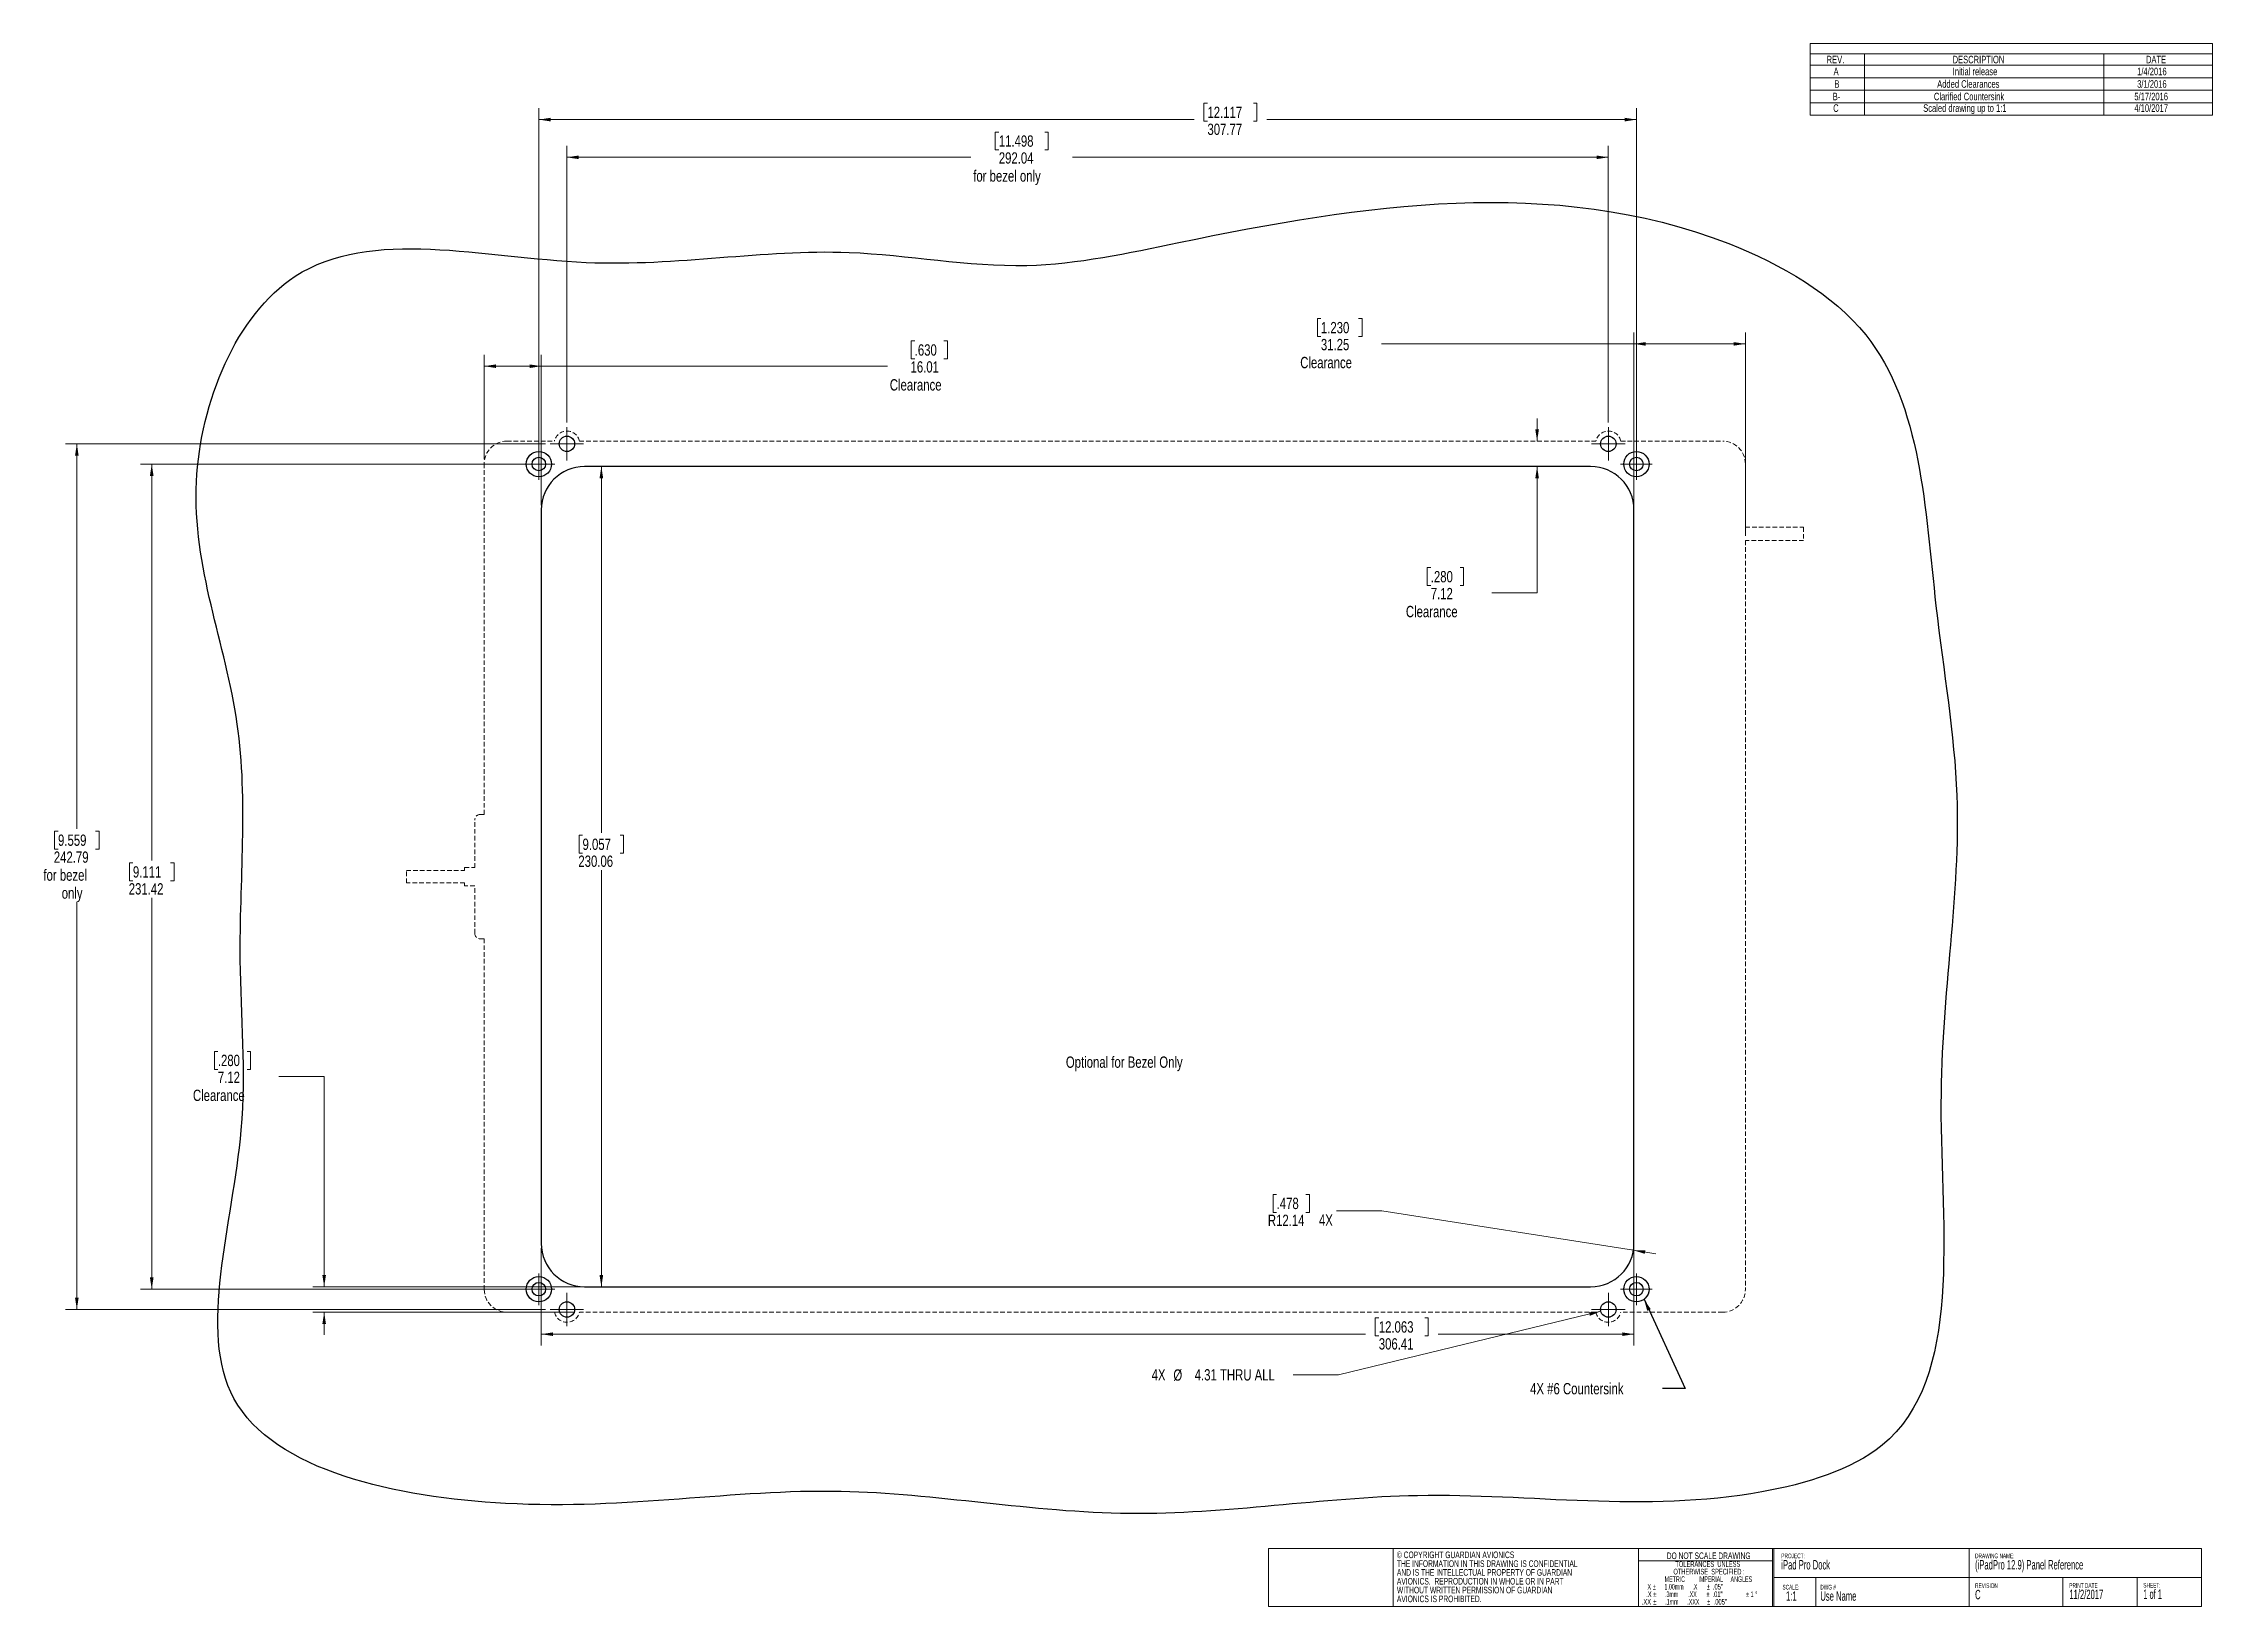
# Model space of a CAD drawing. Header units: millimetres. Extents: x 18 to 627, y 10 to 448.
import ezdxf

# ---------------------------------------------------------------- set-up
doc = ezdxf.new("R2010")
doc.units = ezdxf.units.MM
doc.linetypes.add('HIDDEN', pattern=[1.905, 1.27, -0.635])
doc.styles.add('SLDTEXTSTYLE0', font='TXT', dxfattribs={"width": 0.605})
doc.styles.add('SLDTEXTSTYLE1', font='TXT', dxfattribs={"width": 0.57})
doc.styles.add('SLDTEXTSTYLE2', font='TXT', dxfattribs={"width": 0.561765})
doc.styles.add('SLDTEXTSTYLE3', font='TXT', dxfattribs={"width": 0.56})
doc.styles.add('SLDTEXTSTYLE4', font='TXT', dxfattribs={"width": 0.5525})
doc.styles.add('SLDTEXTSTYLE5', font='TXT', dxfattribs={"width": 0.75})
doc.dimstyles.new('SLDDIMSTYLE0', dxfattribs={"dimtxt": 3.175, "dimasz": 3.302, "dimexe": 0, "dimexo": 0.0625, "dimgap": 0.79375, "dimtad": 0, "dimtih": 1, "dimtoh": 1, "dimrnd": 1e-09, "dimzin": 12, "dimdsep": 46, "dimtxsty": 'SLDTEXTSTYLE5', "dimsah": 1, "dimcen": 0.09, "dimadec": 0, "dimazin": 3, "dimtfac": 1, "dimtofl": 0, "dimtmove": 0, "dimatfit": 3, "dimfxl": 1, "dimfrac": 2, "dimtolj": 1, "dimtzin": 12, "dimarcsym": 0})
doc.dimstyles.new('SLDDIMSTYLE1', dxfattribs={"dimtxt": 3.175, "dimasz": 3.302, "dimexe": 0, "dimexo": 0.0625, "dimgap": 0.79375, "dimtad": 0, "dimtih": 1, "dimtoh": 1, "dimrnd": 1e-09, "dimzin": 12, "dimdsep": 46, "dimtxsty": 'SLDTEXTSTYLE5', "dimsah": 1, "dimcen": 0, "dimadec": 0, "dimazin": 3, "dimtfac": 1, "dimtofl": 0, "dimtmove": 0, "dimatfit": 3, "dimfxl": 1, "dimfrac": 2, "dimtolj": 1, "dimtzin": 12, "dimarcsym": 0})
doc.dimstyles.new('SLDDIMSTYLE2', dxfattribs={"dimtxt": 3.175, "dimasz": 3.302, "dimexe": 0, "dimexo": 0.0625, "dimgap": 0.79375, "dimtad": 0, "dimtih": 1, "dimtoh": 1, "dimrnd": 1e-09, "dimzin": 12, "dimdsep": 46, "dimtxsty": 'SLDTEXTSTYLE5', "dimsah": 1, "dimcen": 0, "dimadec": 0, "dimazin": 3, "dimtfac": 1, "dimtofl": 0, "dimtmove": 1, "dimatfit": 3, "dimfxl": 1, "dimfrac": 2, "dimtolj": 1, "dimtzin": 12, "dimarcsym": 0})
doc.dimstyles.new('SLDDIMSTYLE3', dxfattribs={"dimtxt": 3.175, "dimasz": 3.302, "dimexe": 0, "dimexo": 0.0625, "dimgap": 0.79375, "dimtad": 0, "dimtih": 1, "dimtoh": 1, "dimrnd": 1e-09, "dimzin": 12, "dimdsep": 46, "dimtxsty": 'SLDTEXTSTYLE5', "dimsah": 1, "dimcen": 0.09, "dimadec": 0, "dimazin": 3, "dimtfac": 1, "dimtmove": 0, "dimatfit": 0, "dimfxl": 1, "dimfrac": 2, "dimtolj": 1, "dimtzin": 12, "dimarcsym": 0})
doc.dimstyles.new('SLDDIMSTYLE4', dxfattribs={"dimtxt": 0.18, "dimasz": 3.302, "dimexe": 0, "dimexo": 0.0625, "dimgap": 0, "dimtad": 0, "dimtih": 1, "dimtoh": 1, "dimdec": 0, "dimrnd": 1e-09, "dimzin": 0, "dimdsep": 46, "dimtxsty": 'Standard', "dimsah": 1, "dimcen": 0.09, "dimadec": 0, "dimazin": 0, "dimtfac": 3.302, "dimtdec": 0, "dimtofl": 0, "dimtmove": 0, "dimatfit": 3, "dimfxl": 1, "dimfrac": 2, "dimtolj": 1, "dimtzin": 0, "dimarcsym": 0})

msp = doc.modelspace()

# ---------------------------------------------------------------- texts
at = {"color": 7, "linetype": 'Continuous', "lineweight": 0, "char_height": 3.175, "attachment_point": 1, "style": 'SLDTEXTSTYLE5'}
for s, insert in [('Optional for Bezel Only', (305.133, 164.149)), ('4X #6 Countersink', (435.32, 72.567))]:
    msp.add_mtext(s, dxfattribs=dict(at, insert=insert))

# ---------------------------------------------------------------- blocks, each defined once
blk = doc.blocks.new('SW_NOTE_0')
at = {"color": 0, "linetype": 'Continuous', "lineweight": 0, "attachment_point": 1, "style": 'SLDTEXTSTYLE0'}
for s, insert, char_height in [('PRINT DATE', (0, 1.71), 1.323), ('11/2/2017', (0, -0.12), 2.646)]:
    blk.add_mtext(s, dxfattribs=dict(at, insert=insert, char_height=char_height))
blk = doc.blocks.new('SW_NOTE_1')
at = {"color": 0, "linetype": 'Continuous', "lineweight": 0, "attachment_point": 1, "style": 'SLDTEXTSTYLE0'}
for s, insert, char_height in [('DRAWING NAME:', (0, 1.71), 1.3229), ('(iPadPro 12.9) Panel Reference', (0, -0.12), 2.6458)]:
    blk.add_mtext(s, dxfattribs=dict(at, insert=insert, char_height=char_height))
blk = doc.blocks.new('SW_NOTE_2')
at = {"color": 0, "linetype": 'Continuous', "lineweight": 0, "attachment_point": 1}
for s, insert, char_height, style in [('SHEET:', (0, 1.71), 1.323, 'SLDTEXTSTYLE0'), ('1 of 1', (0, -0.12), 2.646, 'SLDTEXTSTYLE1')]:
    blk.add_mtext(s, dxfattribs=dict(at, insert=insert, char_height=char_height, style=style))
blk = doc.blocks.new('SW_NOTE_3')
at = {"color": 0, "linetype": 'Continuous', "lineweight": 0, "attachment_point": 1, "style": 'SLDTEXTSTYLE0'}
for s, insert, char_height in [('REVISION', (0, 1.71), 1.323), ('C', (0, -0.12), 2.65)]:
    blk.add_mtext(s, dxfattribs=dict(at, insert=insert, char_height=char_height))
blk = doc.blocks.new('SW_NOTE_4')
at = {"color": 0, "linetype": 'Continuous', "lineweight": 0, "attachment_point": 1, "style": 'SLDTEXTSTYLE0'}
for s, insert, char_height in [('DWG #', (0, 1.71), 1.323), ('Use Name', (0, -0.12), 2.646)]:
    blk.add_mtext(s, dxfattribs=dict(at, insert=insert, char_height=char_height))
blk = doc.blocks.new('SW_NOTE_5')
at = {"color": 0, "linetype": 'Continuous', "lineweight": 0, "attachment_point": 2}
for s, insert, char_height, style in [('DO NOT SCALE DRAWING', (15.77, 2.39), 1.8521, 'SLDTEXTSTYLE0'), ('METRIC         IMPERIAL     ANGLES', (15.7, -4.3), 1.5875, 'SLDTEXTSTYLE2'), ('OTHERWISE  SPECIFIED :', (15.87, -2.19), 1.5875, 'SLDTEXTSTYLE0'), ('TOLERANCES  UNLESS', (15.53, -0.07), 1.5875, 'SLDTEXTSTYLE0'), ('.XX', (-1.69, -10.65), 1.587, 'SLDTEXTSTYLE0'), ('.X', (-0.99, -8.54), 1.587, 'SLDTEXTSTYLE0'), ('X', (-0.89, -6.42), 1.59, 'SLDTEXTSTYLE0'), ('%%p', (0.52, -6.42), 1.587, 'SLDTEXTSTYLE0'), ('%%p', (0.66, -10.65), 1.587, 'SLDTEXTSTYLE0'), ('%%p', (0.68, -8.54), 1.587, 'SLDTEXTSTYLE0'), ('1.00mm      .X', (7.99, -6.42), 1.5875, 'SLDTEXTSTYLE3'), ('.3mm       .XX', (7.98, -8.54), 1.5875, 'SLDTEXTSTYLE4'), ('.1mm      .XXX', (8.38, -10.65), 1.5875, 'SLDTEXTSTYLE3'), ('%%p', (15.58, -8.54), 1.587, 'SLDTEXTSTYLE0'), ('%%p', (15.68, -6.42), 1.587, 'SLDTEXTSTYLE0'), ('%%p', (15.75, -10.65), 1.587, 'SLDTEXTSTYLE0'), ('.01"', (18.26, -8.54), 1.587, 'SLDTEXTSTYLE0'), ('.05"', (18.36, -6.42), 1.587, 'SLDTEXTSTYLE0'), ('.005"', (19.03, -10.65), 1.587, 'SLDTEXTSTYLE0'), ('%%p', (26.67, -8.54), 1.587, 'SLDTEXTSTYLE0'), ('1', (27.96, -8.54), 1.59, 'SLDTEXTSTYLE0'), ('%%d', (29.12, -8.54), 1.587, 'SLDTEXTSTYLE0')]:
    blk.add_mtext(s, dxfattribs=dict(at, insert=insert, char_height=char_height, style=style))
blk = doc.blocks.new('SW_NOTE_6')
at = {"color": 0, "linetype": 'Continuous', "lineweight": 0, "attachment_point": 1, "style": 'SLDTEXTSTYLE0'}
for s, insert, char_height in [('SCALE:', (0, 1.71), 1.323), ('1:1', (0.99, -0.12), 2.646)]:
    blk.add_mtext(s, dxfattribs=dict(at, insert=insert, char_height=char_height))
blk = doc.blocks.new('SW_NOTE_7')
at = {"color": 0, "linetype": 'Continuous', "lineweight": 0, "attachment_point": 1, "style": 'SLDTEXTSTYLE0'}
for s, insert, char_height in [('PROJECT:', (0, 1.71), 1.323), ('iPad Pro Dock', (0, -0.12), 2.6458)]:
    blk.add_mtext(s, dxfattribs=dict(at, insert=insert, char_height=char_height))
blk = doc.blocks.new('SW_NOTE_8')
at = {"color": 0, "linetype": 'Continuous', "lineweight": 0, "char_height": 1.8521, "attachment_point": 1, "style": 'SLDTEXTSTYLE0'}
for s, insert in [('© COPYRIGHT GUARDIAN AVIONICS', (0, 2.39)), ('AND IS THE INTELLECTUAL PROPERTY OF GUARDIAN', (0, -2.55)), ('AVIONICS.  REPRODUCTION IN WHOLE OR IN PART', (0, -5.02)), ('THE INFORMATION IN THIS DRAWING IS CONFIDENTIAL', (0, -0.08)), ('AVIONICS IS PROHIBITED.', (0, -9.96)), ('WITHOUT WRITTEN PERMISSION OF GUARDIAN', (0, -7.49))]:
    blk.add_mtext(s, dxfattribs=dict(at, insert=insert))
blk = doc.blocks.new('SW_TABLEANNOTATION_0')
at = {"color": 0, "linetype": 'Continuous', "lineweight": 18}
for p, q in [((0, 0), (0, -20.16)), ((112.87, 0), (0, 0)), ((112.87, -20.16), (112.87, 0)), ((0, -2.95), (112.87, -2.95)), ((15.24, -2.95), (15.24, -6.13)), ((82.39, -2.95), (82.39, -6.13)), ((0, -6.13), (112.87, -6.13)), ((0, -9.63), (112.87, -9.63)), ((15.24, -6.13), (15.24, -20.16)), ((82.39, -6.13), (82.39, -20.16)), ((0, -13.14), (112.87, -13.14)), ((0, -16.65), (112.87, -16.65)), ((0, -20.16), (112.87, -20.16))]:
    blk.add_line(p, q, dxfattribs=at)
at = {"color": 0, "linetype": 'Continuous', "lineweight": 18, "attachment_point": 1, "style": 'SLDTEXTSTYLE5'}
for s, insert, char_height in [('REV.', (4.63, -3.48), 2.117), ('DESCRIPTION', (39.96, -3.48), 2.1167), ('DATE', (94.18, -3.48), 2.117), ('A', (6.58, -6.82), 2.12), ('B', (6.81, -10.33), 2.12), ('Added Clearances', (35.63, -10.33), 2.1167), ('Initial release', (39.99, -6.82), 2.1167), ('3/1/2016', (91.71, -10.33), 2.117), ('1/4/2016', (91.71, -6.82), 2.117), ('B-', (6.34, -13.84), 2.117), ('C', (6.47, -17.09), 2.12), ('Scaled drawing up to 1:1', (31.71, -17.09), 2.1167), ('Clarified Countersink', (34.71, -13.84), 2.1167), ('4/10/2017', (90.92, -17.09), 2.117), ('5/17/2016', (90.92, -13.84), 2.117)]:
    blk.add_mtext(s, dxfattribs=dict(at, insert=insert, char_height=char_height))
blk = doc.blocks.new('_D')
at = {"color": 7, "linetype": 'Continuous', "lineweight": 18}
for p, q in [((158.03, 110.43), (158.03, 83.08)), ((464.44, 110.43), (464.44, 83.08)), ((158.03, 86.26), (389.12, 86.26)), ((392.88, 90.83), (391.91, 90.83)), ((391.91, 90.83), (391.91, 85.79)), ((391.91, 85.79), (392.88, 85.79)), ((405.78, 90.83), (406.75, 90.83)), ((406.75, 85.79), (405.78, 85.79)), ((406.75, 90.83), (406.75, 85.79)), ((464.44, 86.26), (409.53, 86.26))]:
    blk.add_line(p, q, dxfattribs=at)
for points in [[(158.03, 86.26), (161.33, 85.75), (161.33, 86.77)], [(464.44, 86.26), (461.14, 86.77), (461.14, 85.75)]]:
    blk.add_solid(points, dxfattribs=at)
at = {"color": 7, "linetype": 'Continuous', "lineweight": 18, "char_height": 3.175, "attachment_point": 1, "style": 'SLDTEXTSTYLE5'}
for s, insert in [('306.41', (392.88, 85.13)), ('12.063', (392.88, 89.88))]:
    blk.add_mtext(s, dxfattribs=dict(at, insert=insert))
blk = doc.blocks.new('_D_1')
at = {"color": 7, "linetype": 'Continuous', "lineweight": 18}
for p, q in [((174.87, 329.61), (174.87, 226.84)), ((169.59, 226.19), (168.62, 226.19)), ((168.62, 226.19), (168.62, 221.15)), ((180.15, 226.19), (181.11, 226.19)), ((181.11, 226.19), (181.11, 221.15)), ((168.62, 221.15), (169.59, 221.15)), ((181.11, 221.15), (180.15, 221.15)), ((174.87, 99.55), (174.87, 216.4))]:
    blk.add_line(p, q, dxfattribs=at)
for points in [[(174.87, 329.61), (174.36, 326.31), (175.38, 326.31)], [(174.87, 99.55), (175.38, 102.86), (174.36, 102.86)]]:
    blk.add_solid(points, dxfattribs=at)
at = {"color": 7, "linetype": 'Continuous', "lineweight": 18, "char_height": 3.175, "attachment_point": 1, "style": 'SLDTEXTSTYLE5'}
for s, insert in [('9.057', (169.59, 225.25)), ('230.06', (168.42, 220.5))]:
    blk.add_mtext(s, dxfattribs=dict(at, insert=insert))
blk = doc.blocks.new('_D_2')
at = {"color": 7, "linetype": 'Continuous', "lineweight": 18}
for p, q in [((455.16, 92.68), (381.57, 74.85)), ((381.57, 74.85), (368.87, 74.85))]:
    blk.add_line(p, q, dxfattribs=at)
blk.add_solid([(455.16, 92.68), (451.83, 92.4), (452.07, 91.41)], dxfattribs=at)
at = {"color": 7, "linetype": 'Continuous', "lineweight": 18, "char_height": 3.175, "attachment_point": 1, "style": 'SLDTEXTSTYLE5'}
for s, insert in [('4X', (329.18, 76.45)), ('%%c', (335.28, 76.4)), ('4.31 THRU ALL', (341.26, 76.45))]:
    blk.add_mtext(s, dxfattribs=dict(at, insert=insert))
blk = doc.blocks.new('_D_3')
at = {"color": 7, "linetype": 'Continuous', "lineweight": 18}
for p, q in [((364.24, 125.47), (363.28, 125.47)), ((363.28, 125.47), (363.28, 120.43)), ((372.45, 125.47), (373.42, 125.47)), ((373.42, 125.47), (373.42, 120.43)), ((363.28, 120.43), (364.24, 120.43)), ((373.42, 120.43), (372.45, 120.43)), ((393.71, 120.9), (381.01, 120.9)), ((464.29, 109.81), (393.71, 120.9)), ((464.29, 109.81), (470.56, 108.83))]:
    blk.add_line(p, q, dxfattribs=at)
blk.add_solid([(464.29, 109.81), (467.47, 108.8), (467.63, 109.8)], dxfattribs=at)
at = {"color": 7, "linetype": 'Continuous', "lineweight": 18, "char_height": 3.175, "attachment_point": 1, "style": 'SLDTEXTSTYLE5'}
for s, insert in [('.478', (364.24, 124.53)), ('R12.14', (361.78, 119.78)), ('4X', (376.1, 119.83))]:
    blk.add_mtext(s, dxfattribs=dict(at, insert=insert))
blk = doc.blocks.new('_D_4')
at = {"color": 7, "linetype": 'Continuous', "lineweight": 18}
for p, q in [((156.08, 330.29), (45.6, 330.29)), ((48.78, 330.29), (48.78, 219.1)), ((43.5, 218.45), (42.53, 218.45)), ((42.53, 218.45), (42.53, 213.41)), ((42.53, 213.41), (43.5, 213.41)), ((54.06, 218.45), (55.03, 218.45)), ((55.03, 213.41), (54.06, 213.41)), ((55.03, 218.45), (55.03, 213.41)), ((48.78, 98.87), (48.78, 208.66)), ((156.08, 98.87), (45.6, 98.87))]:
    blk.add_line(p, q, dxfattribs=at)
for points in [[(48.78, 330.29), (48.27, 326.99), (49.29, 326.99)], [(48.78, 98.87), (49.29, 102.17), (48.27, 102.17)]]:
    blk.add_solid(points, dxfattribs=at)
at = {"color": 7, "linetype": 'Continuous', "lineweight": 18, "char_height": 3.175, "attachment_point": 1, "style": 'SLDTEXTSTYLE5'}
for s, insert in [('9.111', (43.5, 217.5)), ('231.42', (42.33, 212.75))]:
    blk.add_mtext(s, dxfattribs=dict(at, insert=insert))
blk = doc.blocks.new('_D_5')
at = {"color": 7, "linetype": 'Continuous', "lineweight": 18}
for p, q in [((159.25, 335.98), (24.6, 335.98)), ((27.78, 335.98), (27.78, 227.99)), ((22.5, 227.35), (21.53, 227.35)), ((21.53, 227.35), (21.53, 222.31)), ((33.05, 227.35), (34.02, 227.35)), ((34.02, 227.35), (34.02, 222.31)), ((21.53, 222.31), (22.5, 222.31)), ((34.02, 222.31), (33.05, 222.31)), ((27.78, 93.19), (27.78, 207.48)), ((159.25, 93.19), (24.6, 93.19))]:
    blk.add_line(p, q, dxfattribs=at)
for points in [[(27.78, 335.98), (27.27, 332.68), (28.28, 332.68)], [(27.78, 93.19), (28.28, 96.49), (27.27, 96.49)]]:
    blk.add_solid(points, dxfattribs=at)
at = {"color": 7, "linetype": 'Continuous', "lineweight": 18, "char_height": 3.175, "attachment_point": 1, "style": 'SLDTEXTSTYLE5'}
for s, insert in [('9.559', (22.5, 226.4)), ('242.79', (21.32, 221.65)), ('for bezel', (18.4, 216.61)), ('only', (23.54, 211.57))]:
    blk.add_mtext(s, dxfattribs=dict(at, insert=insert))
blk = doc.blocks.new('_D_6')
at = {"color": 7, "linetype": 'Continuous', "lineweight": 18}
for p, q in [((157.35, 331.56), (157.35, 430.08)), ((157.35, 426.91), (341.08, 426.91)), ((344.83, 431.48), (343.86, 431.48)), ((343.86, 431.48), (343.86, 426.44)), ((343.86, 426.44), (344.83, 426.44)), ((357.74, 431.48), (358.7, 431.48)), ((358.7, 426.44), (357.74, 426.44)), ((358.7, 431.48), (358.7, 426.44)), ((465.12, 426.91), (361.49, 426.91)), ((465.12, 331.56), (465.12, 430.08))]:
    blk.add_line(p, q, dxfattribs=at)
for points in [[(157.35, 426.91), (160.65, 426.4), (160.65, 427.42)], [(465.12, 426.91), (461.82, 427.42), (461.82, 426.4)]]:
    blk.add_solid(points, dxfattribs=at)
at = {"color": 7, "linetype": 'Continuous', "lineweight": 18, "char_height": 3.175, "attachment_point": 1, "style": 'SLDTEXTSTYLE5'}
for s, insert in [('307.77', (344.83, 425.78)), ('12.117', (344.83, 430.53))]:
    blk.add_mtext(s, dxfattribs=dict(at, insert=insert))
blk = doc.blocks.new('_D_7')
at = {"color": 7, "linetype": 'Continuous', "lineweight": 18}
for p, q in [((286.32, 423.43), (285.35, 423.43)), ((285.35, 423.43), (285.35, 418.39)), ((299.22, 423.43), (300.19, 423.43)), ((300.19, 423.43), (300.19, 418.39)), ((165.21, 341.94), (165.21, 419.51)), ((165.21, 416.33), (278.51, 416.33)), ((285.35, 418.39), (286.32, 418.39)), ((300.19, 418.39), (299.22, 418.39)), ((457.25, 416.33), (307.03, 416.33)), ((457.25, 341.94), (457.25, 419.51))]:
    blk.add_line(p, q, dxfattribs=at)
for points in [[(165.21, 416.33), (168.52, 415.83), (168.52, 416.84)], [(457.25, 416.33), (453.95, 416.84), (453.95, 415.83)]]:
    blk.add_solid(points, dxfattribs=at)
at = {"color": 7, "linetype": 'Continuous', "lineweight": 18, "char_height": 3.175, "attachment_point": 1, "style": 'SLDTEXTSTYLE5'}
for s, insert in [('11.498', (286.32, 422.48)), ('292.04', (286.32, 417.73)), ('for bezel only', (279.15, 412.69))]:
    blk.add_mtext(s, dxfattribs=dict(at, insert=insert))
blk = doc.blocks.new('_D_8')
at = {"color": 7, "linetype": 'Continuous', "lineweight": 18}
for p, q in [((376.65, 371.1), (375.69, 371.1)), ((375.69, 371.1), (375.69, 366.06)), ((387.21, 371.1), (388.18, 371.1)), ((388.18, 371.1), (388.18, 366.06)), ((375.69, 366.06), (376.65, 366.06)), ((388.18, 366.06), (387.21, 366.06)), ((464.44, 318.74), (464.44, 367.18)), ((495.69, 310.13), (495.69, 367.18)), ((464.44, 364.01), (393.66, 364.01)), ((495.69, 364.01), (464.44, 364.01))]:
    blk.add_line(p, q, dxfattribs=at)
for points in [[(464.44, 364.01), (467.74, 363.5), (467.74, 364.51)], [(495.69, 364.01), (492.38, 364.51), (492.38, 363.5)]]:
    blk.add_solid(points, dxfattribs=at)
at = {"color": 7, "linetype": 'Continuous', "lineweight": 18, "char_height": 3.175, "attachment_point": 1, "style": 'SLDTEXTSTYLE5'}
for s, insert in [('31.25', (376.65, 365.4)), ('1.230', (376.65, 370.15)), ('Clearance', (370.85, 360.36))]:
    blk.add_mtext(s, dxfattribs=dict(at, insert=insert))
blk = doc.blocks.new('_D_9')
at = {"color": 7, "linetype": 'Continuous', "lineweight": 18}
for p, q in [((142.02, 331.65), (142.02, 360.92)), ((158.03, 318.74), (158.03, 360.92)), ((262.74, 364.84), (261.77, 364.84)), ((261.77, 364.84), (261.77, 359.8)), ((261.77, 359.8), (262.74, 359.8)), ((270.95, 364.84), (271.92, 364.84)), ((271.92, 359.8), (270.95, 359.8)), ((271.92, 364.84), (271.92, 359.8)), ((142.02, 357.75), (158.03, 357.75)), ((158.03, 357.75), (255.12, 357.75))]:
    blk.add_line(p, q, dxfattribs=at)
for points in [[(142.02, 357.75), (145.32, 357.24), (145.32, 358.25)], [(158.03, 357.75), (154.73, 358.25), (154.73, 357.24)]]:
    blk.add_solid(points, dxfattribs=at)
at = {"color": 7, "linetype": 'Continuous', "lineweight": 18, "char_height": 3.175, "attachment_point": 1, "style": 'SLDTEXTSTYLE5'}
for s, insert in [('16.01', (261.57, 359.14)), ('.630', (262.74, 363.89)), ('Clearance', (255.76, 354.1))]:
    blk.add_mtext(s, dxfattribs=dict(at, insert=insert))
blk = doc.blocks.new('_D_10')
at = {"color": 7, "linetype": 'Continuous', "lineweight": 18}
for p, q in [((67.32, 165.58), (66.35, 165.58)), ((66.35, 165.58), (66.35, 160.54)), ((75.53, 165.58), (76.49, 165.58)), ((76.49, 165.58), (76.49, 160.54)), ((66.35, 160.54), (67.32, 160.54)), ((76.49, 160.54), (75.53, 160.54)), ((84.44, 158.49), (97.14, 158.49)), ((97.14, 158.49), (97.14, 99.55)), ((168.9, 99.55), (93.96, 99.55)), ((167.45, 92.44), (93.96, 92.44)), ((97.14, 92.44), (97.14, 86.09))]:
    blk.add_line(p, q, dxfattribs=at)
for points in [[(97.14, 99.55), (97.64, 102.86), (96.63, 102.86)], [(97.14, 92.44), (96.63, 89.13), (97.64, 89.13)]]:
    blk.add_solid(points, dxfattribs=at)
at = {"color": 7, "linetype": 'Continuous', "lineweight": 18, "char_height": 3.175, "attachment_point": 1, "style": 'SLDTEXTSTYLE5'}
for s, insert in [('.280', (67.32, 164.63)), ('7.12', (67.32, 159.88)), ('Clearance', (60.34, 154.84))]:
    blk.add_mtext(s, dxfattribs=dict(at, insert=insert))
blk = doc.blocks.new('_D_11')
at = {"color": 7, "linetype": 'Continuous', "lineweight": 18}
for p, q in [((437.28, 336.73), (437.28, 343.08)), ((437.28, 294.16), (437.28, 329.61)), ((407.46, 301.25), (406.49, 301.25)), ((406.49, 301.25), (406.49, 296.21)), ((415.67, 301.25), (416.64, 301.25)), ((416.64, 301.25), (416.64, 296.21)), ((406.49, 296.21), (407.46, 296.21)), ((416.64, 296.21), (415.67, 296.21)), ((424.58, 294.16), (437.28, 294.16))]:
    blk.add_line(p, q, dxfattribs=at)
for points in [[(437.28, 336.73), (437.79, 340.03), (436.77, 340.03)], [(437.28, 329.61), (436.77, 326.31), (437.79, 326.31)]]:
    blk.add_solid(points, dxfattribs=at)
at = {"color": 7, "linetype": 'Continuous', "lineweight": 18, "char_height": 3.175, "attachment_point": 1, "style": 'SLDTEXTSTYLE5'}
for s, insert in [('.280', (407.46, 300.31)), ('7.12', (407.46, 295.56)), ('Clearance', (400.48, 290.52))]:
    blk.add_mtext(s, dxfattribs=dict(at, insert=insert))
blk = doc.blocks.new('SW_CENTERMARKSYMBOL_0')
at = {"color": 0, "linetype": 'Continuous', "lineweight": 0}
for p, q in [((-2.54, 0), (-4.43865, 0)), ((0, 0), (-2.54, 0)), ((0, 2.54), (0, 4.43865)), ((0, 0), (0, 2.54)), ((0, 0), (0, -2.54)), ((0, 0), (2.54, 0)), ((2.54, 0), (4.43865, 0)), ((0, -2.54), (0, -4.43865))]:
    blk.add_line(p, q, dxfattribs=at)
blk = doc.blocks.new('SW_CENTERMARKSYMBOL_1')
at = {"color": 0, "linetype": 'Continuous', "lineweight": 0}
for p, q in [((-2.54, 0), (-4.43865, 0)), ((0, 0), (-2.54, 0)), ((0, 2.54), (0, 4.43865)), ((0, 0), (0, 2.54)), ((0, 0), (0, -2.54)), ((0, 0), (2.54, 0)), ((2.54, 0), (4.43865, 0)), ((0, -2.54), (0, -4.43865))]:
    blk.add_line(p, q, dxfattribs=at)
blk = doc.blocks.new('SW_CENTERMARKSYMBOL_2')
at = {"color": 0, "linetype": 'Continuous', "lineweight": 0}
for p, q in [((-2.54, 0), (-4.43865, 0)), ((0, 0), (-2.54, 0)), ((0, 2.54), (0, 4.43865)), ((0, 0), (0, 2.54)), ((0, 0), (0, -2.54)), ((0, 0), (2.54, 0)), ((2.54, 0), (4.43865, 0)), ((0, -2.54), (0, -4.43865))]:
    blk.add_line(p, q, dxfattribs=at)
blk = doc.blocks.new('SW_CENTERMARKSYMBOL_3')
at = {"color": 0, "linetype": 'Continuous', "lineweight": 0}
for p, q in [((-2.54, 0), (-4.43865, 0)), ((0, 0), (-2.54, 0)), ((0, 2.54), (0, 4.43865)), ((0, 0), (0, 2.54)), ((0, 0), (0, -2.54)), ((0, 0), (2.54, 0)), ((2.54, 0), (4.43865, 0)), ((0, -2.54), (0, -4.43865))]:
    blk.add_line(p, q, dxfattribs=at)
blk = doc.blocks.new('SW_CENTERMARKSYMBOL_4')
at = {"color": 0, "linetype": 'Continuous', "lineweight": 0}
for p, q in [((-2.54, 0), (-4.69265, 0)), ((0, 0), (-2.54, 0)), ((0, 2.54), (0, 4.69265)), ((0, 0), (0, 2.54)), ((0, 0), (0, -2.54)), ((0, 0), (2.54, 0)), ((2.54, 0), (4.69265, 0)), ((0, -2.54), (0, -4.69265))]:
    blk.add_line(p, q, dxfattribs=at)
blk = doc.blocks.new('SW_CENTERMARKSYMBOL_5')
at = {"color": 0, "linetype": 'Continuous', "lineweight": 0}
for p, q in [((-2.54, 0), (-4.69265, 0)), ((0, 0), (-2.54, 0)), ((0, 2.54), (0, 4.69265)), ((0, 0), (0, 2.54)), ((0, 0), (0, -2.54)), ((0, 0), (2.54, 0)), ((2.54, 0), (4.69265, 0)), ((0, -2.54), (0, -4.69265))]:
    blk.add_line(p, q, dxfattribs=at)
blk = doc.blocks.new('SW_CENTERMARKSYMBOL_6')
at = {"color": 0, "linetype": 'Continuous', "lineweight": 0}
for p, q in [((-2.54, 0), (-4.69265, 0)), ((0, 0), (-2.54, 0)), ((0, 2.54), (0, 4.69265)), ((0, 0), (0, 2.54)), ((0, 0), (0, -2.54)), ((0, 0), (2.54, 0)), ((2.54, 0), (4.69265, 0)), ((0, -2.54), (0, -4.69265))]:
    blk.add_line(p, q, dxfattribs=at)
blk = doc.blocks.new('SW_CENTERMARKSYMBOL_7')
at = {"color": 0, "linetype": 'Continuous', "lineweight": 0}
for p, q in [((-2.54, 0), (-4.69265, 0)), ((0, 0), (-2.54, 0)), ((0, 2.54), (0, 4.69265)), ((0, 0), (0, 2.54)), ((0, 0), (0, -2.54)), ((0, 0), (2.54, 0)), ((2.54, 0), (4.69265, 0)), ((0, -2.54), (0, -4.69265))]:
    blk.add_line(p, q, dxfattribs=at)

# ---------------------------------------------------------------- dimensions: what is measured, and where the dimension line sits
at = {"color": 7, "linetype": 'Continuous', "lineweight": 18}
for base, p1, p2, picture, middle in [((465.121, 426.908), (157.347, 330.294), (465.121, 330.294), '_D_6', (351.284, 426.908)), ((464.438, 86.257), (158.03, 111.699), (464.438, 111.699), '_D', (399.327, 86.257))]:
    dim = msp.add_linear_dim(base=base, p1=p1, p2=p2, dimstyle='SLDDIMSTYLE0', dxfattribs=at)
    dim.commit()
    dim.dimension.update_dxf_attribs({"geometry": picture, "text_midpoint": middle, "dimtype": 160})
for base, p1, p2, text, picture, middle in [((457.254, 416.335), (165.214, 340.67), (457.254, 340.67), '<>\\Pfor bezel only', '_D_7', (292.768, 416.335)), ((495.686, 364.005), (464.438, 317.467), (495.686, 308.863), '<>\\PClearance', '_D_8', (381.932, 364.005)), ((158.03, 357.745), (142.022, 330.38), (158.03, 317.467), '<>\\PClearance', '_D_9', (266.847, 357.745))]:
    dim = msp.add_linear_dim(base=base, p1=p1, p2=p2, text=text, dimstyle='SLDDIMSTYLE0', dxfattribs=at)
    dim.commit()
    dim.dimension.update_dxf_attribs({"geometry": picture, "text_midpoint": middle, "dimtype": 160})
for base, p1, p2, text, dimstyle, picture, middle in [((437.278, 329.611), (453.744, 336.729), (452.294, 329.611), '<>\\PClearance', 'SLDDIMSTYLE3', '_D_11', (437.278, 294.161)), ((27.776, 335.978), (160.521, 93.188), (160.521, 335.978), '<>\\Pfor bezel \\Ponly', 'SLDDIMSTYLE0', '_D_5', (27.776, 217.734)), ((97.136, 99.555), (168.724, 92.437), (170.174, 99.555), '<>\\PClearance', 'SLDDIMSTYLE3', '_D_10', (97.136, 158.488))]:
    dim = msp.add_linear_dim(base=base, p1=p1, p2=p2, angle=90, text=text, dimstyle=dimstyle, dxfattribs=at)
    dim.commit()
    dim.dimension.update_dxf_attribs({"geometry": picture, "text_midpoint": middle, "dimtype": 160})
for base, p1, p2, picture, middle in [((48.78, 98.872), (157.347, 330.294), (157.347, 98.872), '_D_4', (48.78, 213.878)), ((174.867, 99.555), (170.174, 329.611), (170.174, 99.555), '_D_1', (174.867, 221.621))]:
    dim = msp.add_linear_dim(base=base, p1=p1, p2=p2, angle=90, dimstyle='SLDDIMSTYLE0', dxfattribs=at)
    dim.commit()
    dim.dimension.update_dxf_attribs({"geometry": picture, "text_midpoint": middle, "dimtype": 160})
dim = msp.add_radius_dim(center=(452.294, 111.699), mpoint=(464.291, 109.814), text='<> 4X', dimstyle='SLDDIMSTYLE2', dxfattribs=at)
dim.commit()
dim.dimension.update_dxf_attribs({"geometry": '_D_3', "text_midpoint": (371.398, 120.902), "dimtype": 164})
dim = msp.add_diameter_dim_2p(p1=(459.3462, 93.6944), p2=(455.1619, 92.6808), text='4X <> THRU ALL\\P', dimstyle='SLDDIMSTYLE1', dxfattribs=at)
dim.commit()
dim.dimension.update_dxf_attribs({"geometry": '_D_2', "text_midpoint": (349.0262, 74.8549), "dimtype": 163})

# ---------------------------------------------------------------- linework, layer by layer
at = {"color": 7, "linetype": 'HIDDEN', "lineweight": 18}
for p, q in [((148.371, 336.729), (161.704, 336.729)), ((168.724, 336.729), (453.744, 336.729)), ((460.764, 336.729), (489.337, 336.729)), ((142.022, 232.035), (142.022, 330.38)), ((495.686, 330.38), (495.686, 312.573)), ((495.686, 312.573), (512.009, 312.573)), ((512.009, 312.573), (512.009, 308.863)), ((512.009, 308.863), (495.686, 308.863)), ((495.686, 308.863), (495.686, 98.786)), ((140.87, 232.035), (142.022, 232.035)), ((139.372, 217.123), (139.372, 230.532)), ((120.196, 212.833), (120.196, 216.333)), ((120.196, 216.333), (136.519, 216.333)), ((136.519, 216.333), (136.519, 217.123)), ((136.519, 217.123), (139.372, 217.123)), ((136.519, 212.833), (120.196, 212.833)), ((136.519, 212.043), (136.519, 212.833)), ((139.372, 212.043), (136.519, 212.043)), ((139.372, 198.633), (139.372, 212.043)), ((142.022, 197.13), (140.87, 197.13)), ((142.022, 98.786), (142.022, 197.13)), ((161.704, 92.437), (148.371, 92.437)), ((453.744, 92.437), (168.724, 92.437)), ((489.337, 92.437), (460.764, 92.437))]:
    msp.add_line(p, q, dxfattribs=at)
at = {"color": 7, "linetype": 'Continuous', "lineweight": 25}
for p, q in [((452.294, 329.611), (170.174, 329.611)), ((158.03, 317.467), (158.03, 111.699)), ((464.438, 111.699), (464.438, 317.467)), ((170.174, 99.555), (452.294, 99.555))]:
    msp.add_line(p, q, dxfattribs=at)
at = {"color": 7, "linetype": 'Continuous', "lineweight": 18}
for p, q in [((361.99, 26.112), (361.99, 9.853)), ((361.99, 26.112), (623.61, 26.112)), ((396.942, 26.112), (396.942, 9.853)), ((465.68, 26.112), (465.68, 9.853)), ((503.279, 26.112), (503.279, 9.853)), ((503.676, 26.112), (503.676, 9.853)), ((558.409, 26.112), (558.409, 17.983)), ((623.61, 9.853), (623.61, 26.112)), ((503.279, 22.741), (465.68, 22.741)), ((503.676, 17.983), (532.195, 17.983)), ((515.413, 17.983), (515.413, 9.853)), ((532.195, 17.983), (623.61, 17.983)), ((558.409, 9.853), (558.409, 17.983)), ((584.745, 17.983), (584.745, 9.853)), ((605.544, 17.983), (605.544, 9.853)), ((623.61, 9.853), (361.99, 9.853))]:
    msp.add_line(p, q, dxfattribs=at)
at = {"color": 7, "linetype": 'Continuous', "lineweight": 25}
for centre, radius in [((165.214, 335.978), 2.153), ((457.254, 335.978), 2.153), ((157.347, 330.294), 3.543), ((157.347, 330.294), 1.899), ((465.121, 330.294), 3.543), ((465.121, 330.294), 1.899), ((157.347, 98.872), 3.543), ((157.347, 98.872), 1.899), ((465.121, 98.872), 3.543), ((465.121, 98.872), 1.899), ((165.214, 93.188), 2.153), ((457.254, 93.188), 2.153)]:
    msp.add_circle(centre, radius, dxfattribs=at)
at = {"color": 7, "linetype": 'HIDDEN', "lineweight": 18}
for centre, start, end in [((165.214, 335.978), 12.077147, 167.922853), ((457.254, 335.978), 12.077147, 167.922853), ((165.214, 93.188), 192.077147, 347.922853), ((457.254, 93.188), 192.077147, 347.922853)]:
    msp.add_arc(centre, 3.589, start, end, dxfattribs=at)
at = {"color": 7, "linetype": 'Continuous', "lineweight": 25}
for centre, start, end in [((170.174, 317.467), 90, 180), ((452.294, 317.467), 0, 90), ((170.174, 111.699), 180, 270), ((452.294, 111.699), 270, 0)]:
    msp.add_arc(centre, 12.144, start, end, dxfattribs=at)
at = {"color": 7, "linetype": 'HIDDEN', "lineweight": 18}
for centre, major_axis, ratio, start_param, end_param in [((148.373, 330.378), (-4.491, 4.491), 0.9996955, 5.4979394, 7.0684312), ((489.335, 330.378), (4.491, 4.491), 0.9996955, 5.4979394, 7.0684312), ((140.872, 230.53), (-0.295, 1.477), 0.9960441, 6.0870179, 7.6562931), ((140.872, 198.636), (0.295, 1.477), 0.9960441, 1.7684848, 3.3377601), ((148.373, 98.788), (-4.491, -4.491), 0.9996955, 5.4979394, 7.0684312), ((489.335, 98.788), (4.491, -4.491), 0.9996955, 5.4979394, 7.0684312)]:
    msp.add_ellipse(centre, major_axis=major_axis, ratio=ratio, start_param=start_param, end_param=end_param, dxfattribs=at)
at = {"color": 7, "linetype": 'Continuous', "lineweight": 25}
msp.add_open_spline([(294.182, 386.033), (277.632, 385.642), (235.936, 393.941), (170.528, 380.318), (85.312, 403.513), (51.542, 321.172), (78.504, 259.368), (71.572, 196.638), (77.856, 136.109), (50.818, 54.576), (157.908, 31.891), (236.459, 47.798), (323.125, 30.892), (409.191, 46.187), (478.86, 33.98), (559.474, 58.483), (544.552, 152.205), (559.374, 226.131), (546.673, 297.711), (544.646, 364.012), (457.743, 413.944), (372.854, 400.647), (308.45, 386.37), (294.182, 386.033)], degree=3, knots=[0, 0, 0, 0, 0.0320862, 0.0794971, 0.1319448, 0.1729668, 0.2172306, 0.2597841, 0.2903563, 0.3387163, 0.391146, 0.4516123, 0.5036995, 0.555646, 0.617685, 0.6408922, 0.7031956, 0.7588703, 0.7932234, 0.8436438, 0.8732957, 0.972339, 1, 1, 1, 1], dxfattribs=at)

# ---------------------------------------------------------------- block references
at = {"color": 7, "linetype": 'Continuous', "lineweight": 18}
msp.add_blockref('SW_TABLEANNOTATION_0', (513.839, 448.288), dxfattribs=at)
at = {"color": 7, "linetype": 'Continuous', "lineweight": 0}
for name, p in [('SW_CENTERMARKSYMBOL_6', (165.214, 335.978)), ('SW_CENTERMARKSYMBOL_5', (457.254, 335.978)), ('SW_CENTERMARKSYMBOL_0', (157.347, 330.294)), ('SW_CENTERMARKSYMBOL_3', (465.121, 330.294)), ('SW_CENTERMARKSYMBOL_1', (157.347, 98.872)), ('SW_CENTERMARKSYMBOL_7', (165.214, 93.188)), ('SW_CENTERMARKSYMBOL_4', (457.254, 93.188)), ('SW_CENTERMARKSYMBOL_2', (465.121, 98.872)), ('SW_NOTE_8', (397.966, 22.915)), ('SW_NOTE_5', (469.621, 22.65)), ('SW_NOTE_7', (505.757, 23.035)), ('SW_NOTE_1', (560.101, 23.035)), ('SW_NOTE_6', (506.092, 14.262)), ('SW_NOTE_4', (516.704, 14.262)), ('SW_NOTE_3', (560.101, 14.676)), ('SW_NOTE_0', (586.53, 14.731)), ('SW_NOTE_2', (607.276, 14.782))]:
    msp.add_blockref(name, p, dxfattribs=at)

msp.set_redraw_order([(e.dxf.handle, doc.entitydb.next_handle()) for e in msp.query("TEXT MTEXT ATTDEF DIMENSION ARC_DIMENSION")])  # texts and dimensions are drawn at this point

# ---------------------------------------------------------------- leaders
at = {"color": 7, "linetype": 'Continuous', "lineweight": 0}
msp.add_leader([(467.265, 96.051), (478.831, 71.048), (472.481, 71.048)], dimstyle='SLDDIMSTYLE4', dxfattribs=at)

doc.saveas('drawing.dxf')
